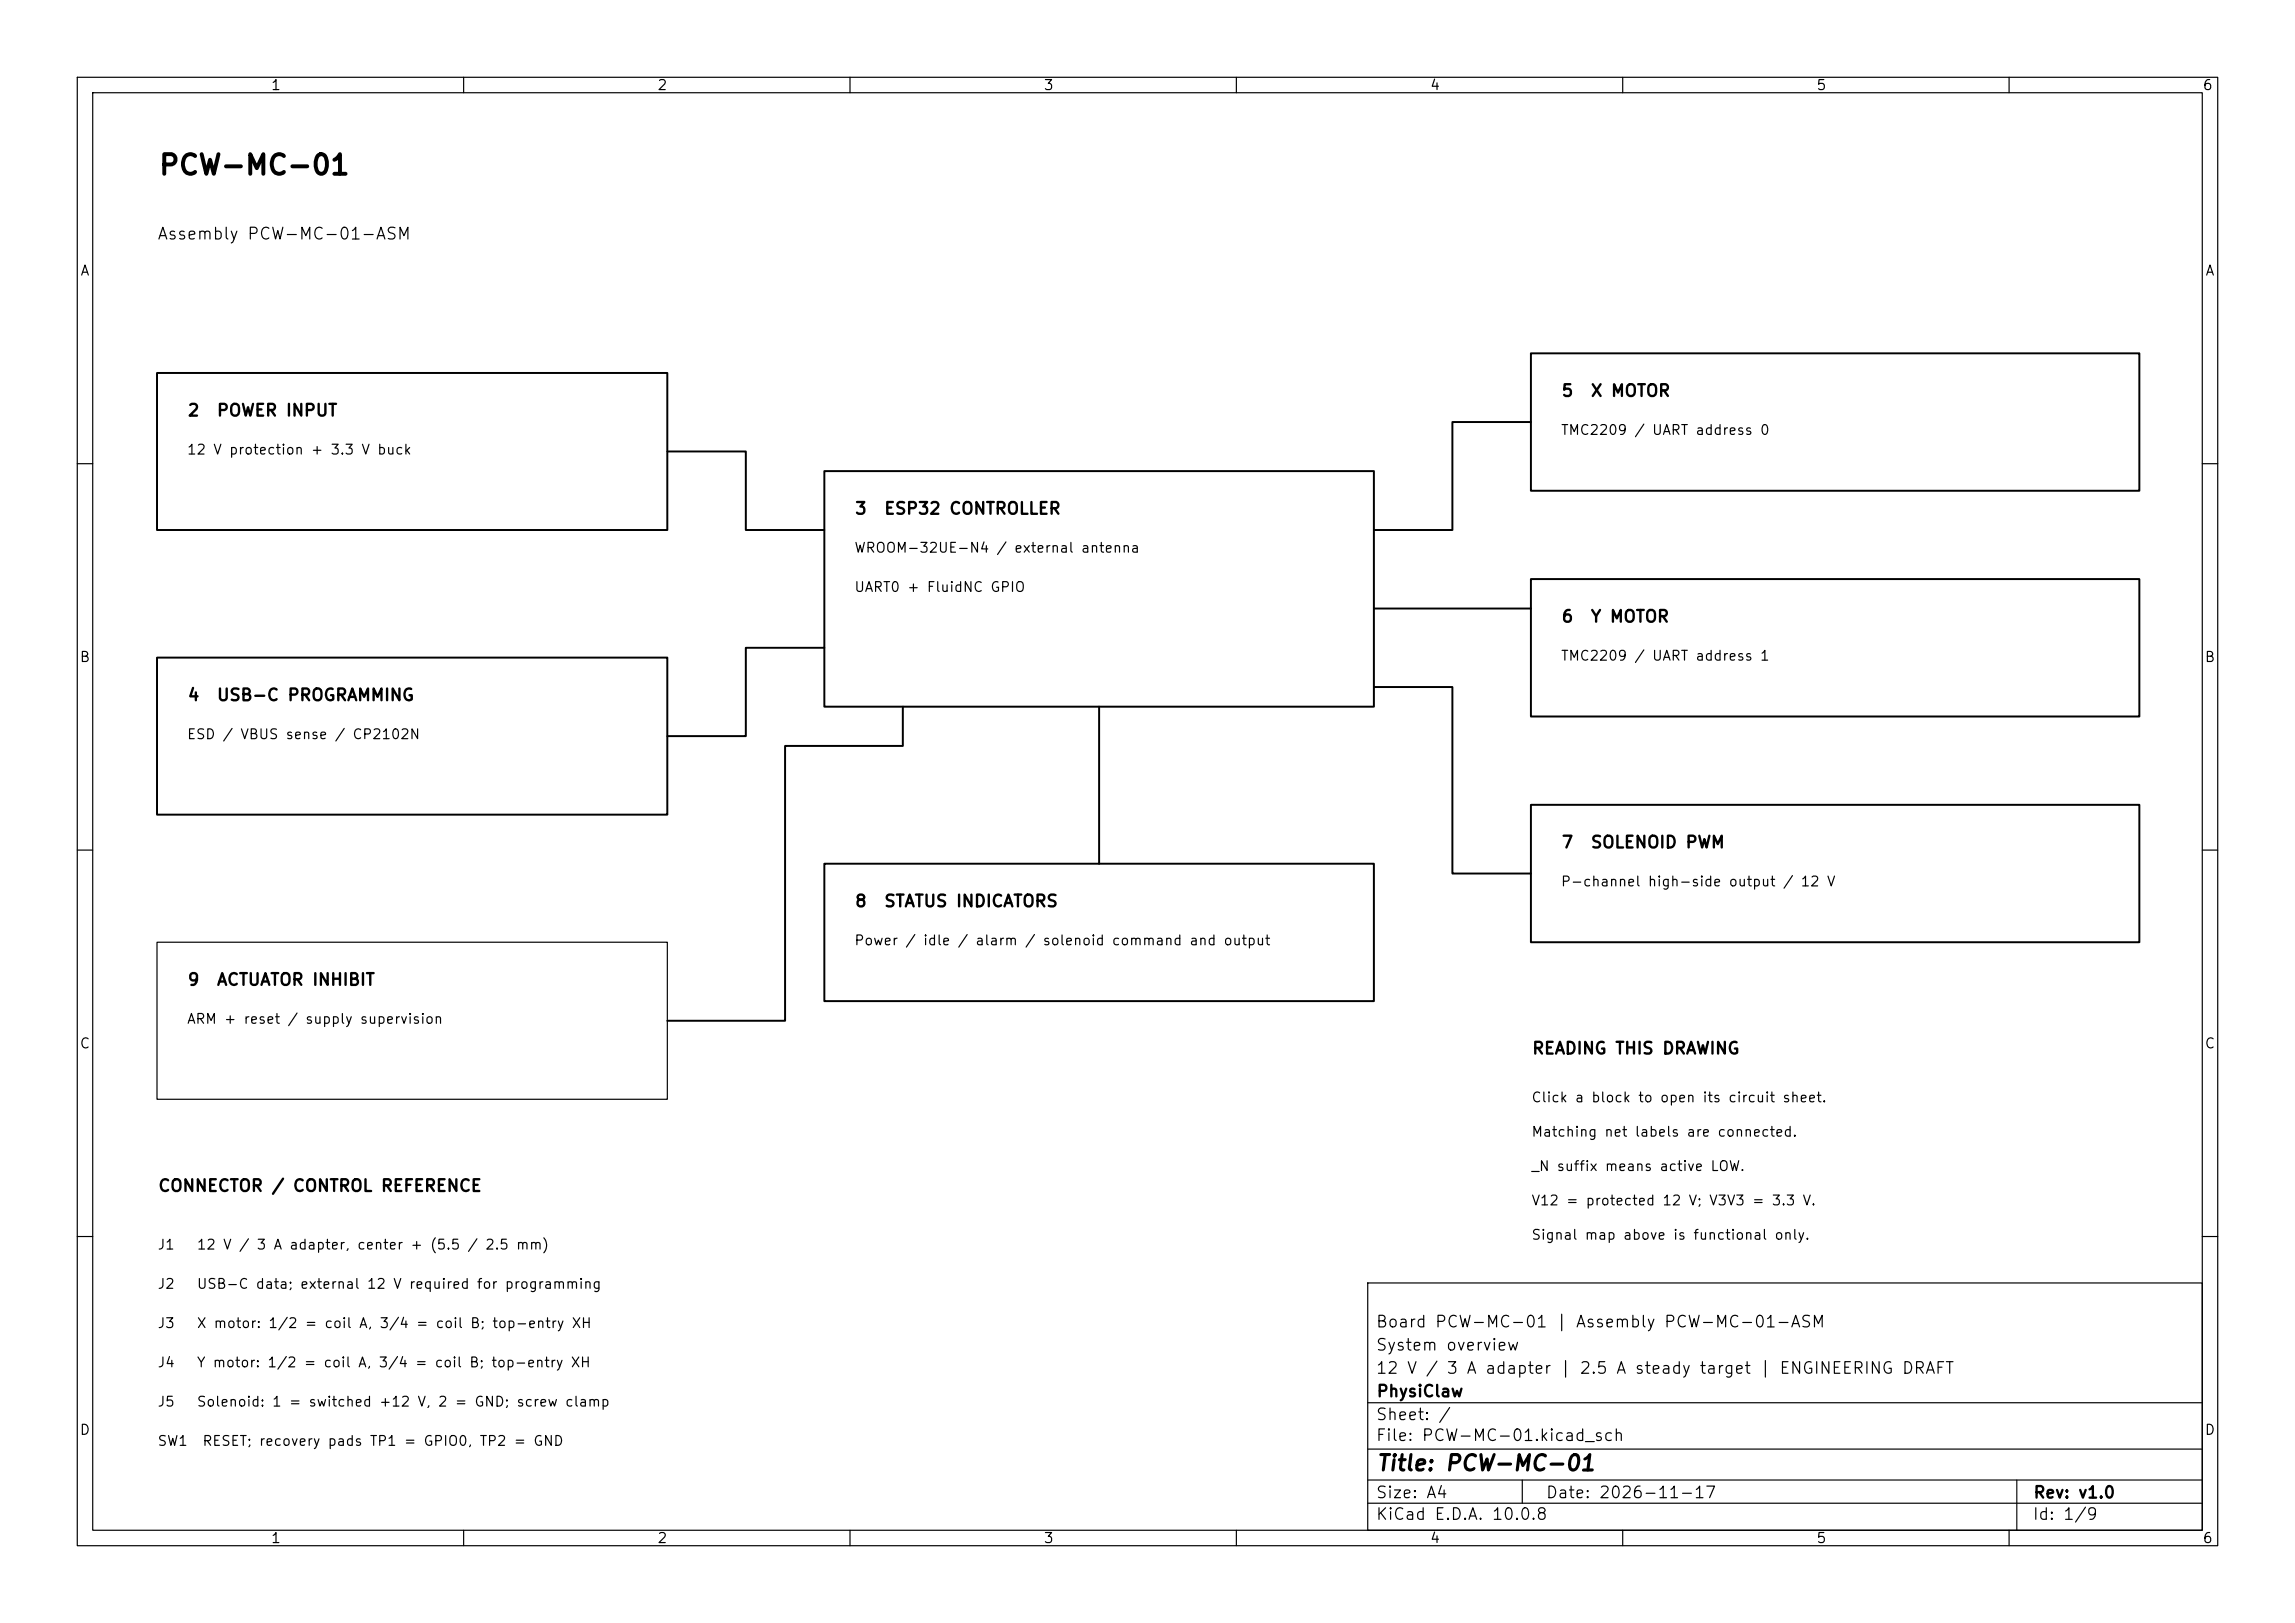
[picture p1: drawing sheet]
<svg xmlns="http://www.w3.org/2000/svg" width="297mm" height="210mm" viewBox="0 0 297 210" stroke-linecap="round" stroke-linejoin="round" font-family="sans-serif">
<defs><g id="words">
<text font-size="2.5" x="20.4" y="23.3">PCW-MC-01</text>
<text font-size="2" x="178" y="190.8">Title: PCW-MC-01</text>
<g font-size="1.5">
<text x="20.3" y="31.4">Assembly PCW-MC-01-ASM</text>
<text x="202" y="51.7">5</text>
<text x="205.8" y="51.7">X MOTOR</text>
<text x="24.2" y="54.2">2</text>
<text x="28" y="54.2">POWER INPUT</text>
<text x="110.5" y="66.9">3</text>
<text x="114.3" y="66.9">ESP32 CONTROLLER</text>
<text x="202" y="80.9">6</text>
<text x="205.8" y="80.9">Y MOTOR</text>
<text x="24.2" y="91.1">4</text>
<text x="28" y="91.1">USB-C PROGRAMMING</text>
<text x="202" y="110.1">7</text>
<text x="205.8" y="110.1">SOLENOID PWM</text>
<text x="110.5" y="117.7">8</text>
<text x="114.3" y="117.7">STATUS INDICATORS</text>
<text x="24.2" y="127.9">9</text>
<text x="28" y="127.9">ACTUATOR INHIBIT</text>
<text x="198.2" y="136.8">READING THIS DRAWING</text>
<text x="20.4" y="154.6">CONNECTOR / CONTROL REFERENCE</text>
<text x="178" y="172.1">Board PCW-MC-01 | Assembly PCW-MC-01-ASM</text>
<text x="178" y="178.1">12 V / 3 A adapter | 2.5 A steady target | ENGINEERING DRAFT</text>
<text x="178" y="175.1">System overview</text>
<text x="178" y="184.1">Sheet: /</text>
<text x="178" y="181.1">PhysiClaw</text>
<text x="178" y="186.8">File: PCW-MC-01.kicad_sch</text>
<text x="178" y="197">KiCad E.D.A. 10.0.8</text>
<text x="178" y="194.2">Size: A4</text>
<text x="200" y="194.2">Date: 2026-11-17</text>
<text x="263" y="197">Id: 1/9</text>
<text x="263" y="194.2">Rev: v1.0</text>
</g>
<g font-size="1.3">
<text x="35" y="12">1</text>
<text x="85" y="12">2</text>
<text x="135" y="12">3</text>
<text x="185" y="12">4</text>
<text x="235" y="12">5</text>
<text x="285" y="12">6</text>
<text x="10.3" y="36">A</text>
<text x="285.3" y="36">A</text>
<text x="24.1" y="59.1">12 V protection + 3.3 V buck</text>
<text x="201.9" y="56.6">TMC2209 / UART address 0</text>
<text x="110.5" y="71.8">WROOM-32UE-N4 / external antenna</text>
<text x="110.5" y="76.9">UART0 + FluidNC GPIO</text>
<text x="10.2" y="86">B</text>
<text x="201.9" y="85.8">TMC2209 / UART address 1</text>
<text x="285.2" y="86">B</text>
<text x="24.1" y="96">ESD / VBUS sense / CP2102N</text>
<text x="201.9" y="115">P-channel high-side output / 12 V</text>
<text x="110.5" y="122.6">Power / idle / alarm / solenoid command and output</text>
<text x="10.2" y="136">C</text>
<text x="24.1" y="132.8">ARM + reset / supply supervision</text>
<text x="285.2" y="136">C</text>
<text x="198.1" y="143">Click a block to open its circuit sheet.</text>
<text x="198.1" y="147.4">Matching net labels are connected.</text>
<text x="198.1" y="151.8">_N suffix means active LOW.</text>
<text x="198.1" y="156.3">V12 = protected 12 V; V3V3 = 3.3 V.</text>
<text x="198.1" y="160.7">Signal map above is functional only.</text>
<text x="20.3" y="162">J1</text>
<text x="20.3" y="167.1">J2</text>
<text x="25.4" y="162">12 V / 3 A adapter, center + (5.5 / 2.5 mm)</text>
<text x="25.4" y="167.1">USB-C data; external 12 V required for programming</text>
<text x="20.3" y="172.2">J3</text>
<text x="25.4" y="172.2">X motor: 1/2 = coil A, 3/4 = coil B; top-entry XH</text>
<text x="20.3" y="177.2">J4</text>
<text x="25.4" y="177.2">Y motor: 1/2 = coil A, 3/4 = coil B; top-entry XH</text>
<text x="10.2" y="186">D</text>
<text x="20.3" y="182.3">J5</text>
<text x="25.4" y="182.3">Solenoid: 1 = switched +12 V, 2 = GND; screw clamp</text>
<text x="285.2" y="186">D</text>
<text x="20.3" y="187.4">SW1</text>
<text x="26.1" y="187.4">RESET; recovery pads TP1 = GPIO0, TP2 = GND</text>
<text x="35" y="200">1</text>
<text x="85" y="200">2</text>
<text x="135" y="200">3</text>
<text x="185" y="200">4</text>
<text x="235" y="200">5</text>
<text x="285" y="200">6</text>
</g>
</g></defs>
<g fill="none" stroke="#000" stroke-width=".15">
<path d="M10 10h277v190h-277zM12 12h273v186h-273zM60 10v2M110 10v2M160 10v2M210 10v2M260 10v2M10 60h2M285 60h2M10 110h2M285 110h2M20.3 121.9h66.1v20.3h-66.1z"/>
<path d="M10 160h2M177 166h108v32h-108zM285 160h2M60 198v2M110 198v2M160 198v2M177 194.5h108M177 191.5h108M177 187.5h108M177 181.5h108M197 191.5v3M210 198v2"/>
<path d="M260 198v2M261 191.5v6.5"/>
</g>
<g fill="none" stroke="#000" stroke-width=".25">
<path d="M20.3 48.3h66.1v20.3h-66.1zM86.4 58.4h10.1v10.2h10.2M198.1 45.7h78.8v17.8h-78.8zM198.1 54.6h-10.1v14h-10.2M106.7 61h71.1v30.4h-71.1zM177.8 78.7h20.3M198.1 74.9h78.8v17.8h-78.8zM20.3 85.1h66.1v20.3h-66.1zM106.7 83.8h-10.2v11.5h-10.1M116.8 91.4v5.1h-15.2v35.6h-15.2M142.2 91.4v20.4M177.8 88.9h10.2v24.1h10.1"/>
<path d="M106.7 111.8h71.1v17.7h-71.1zM198.1 104.1h78.8v17.8h-78.8z"/>
</g>
<use href="#words"/>
</svg>
